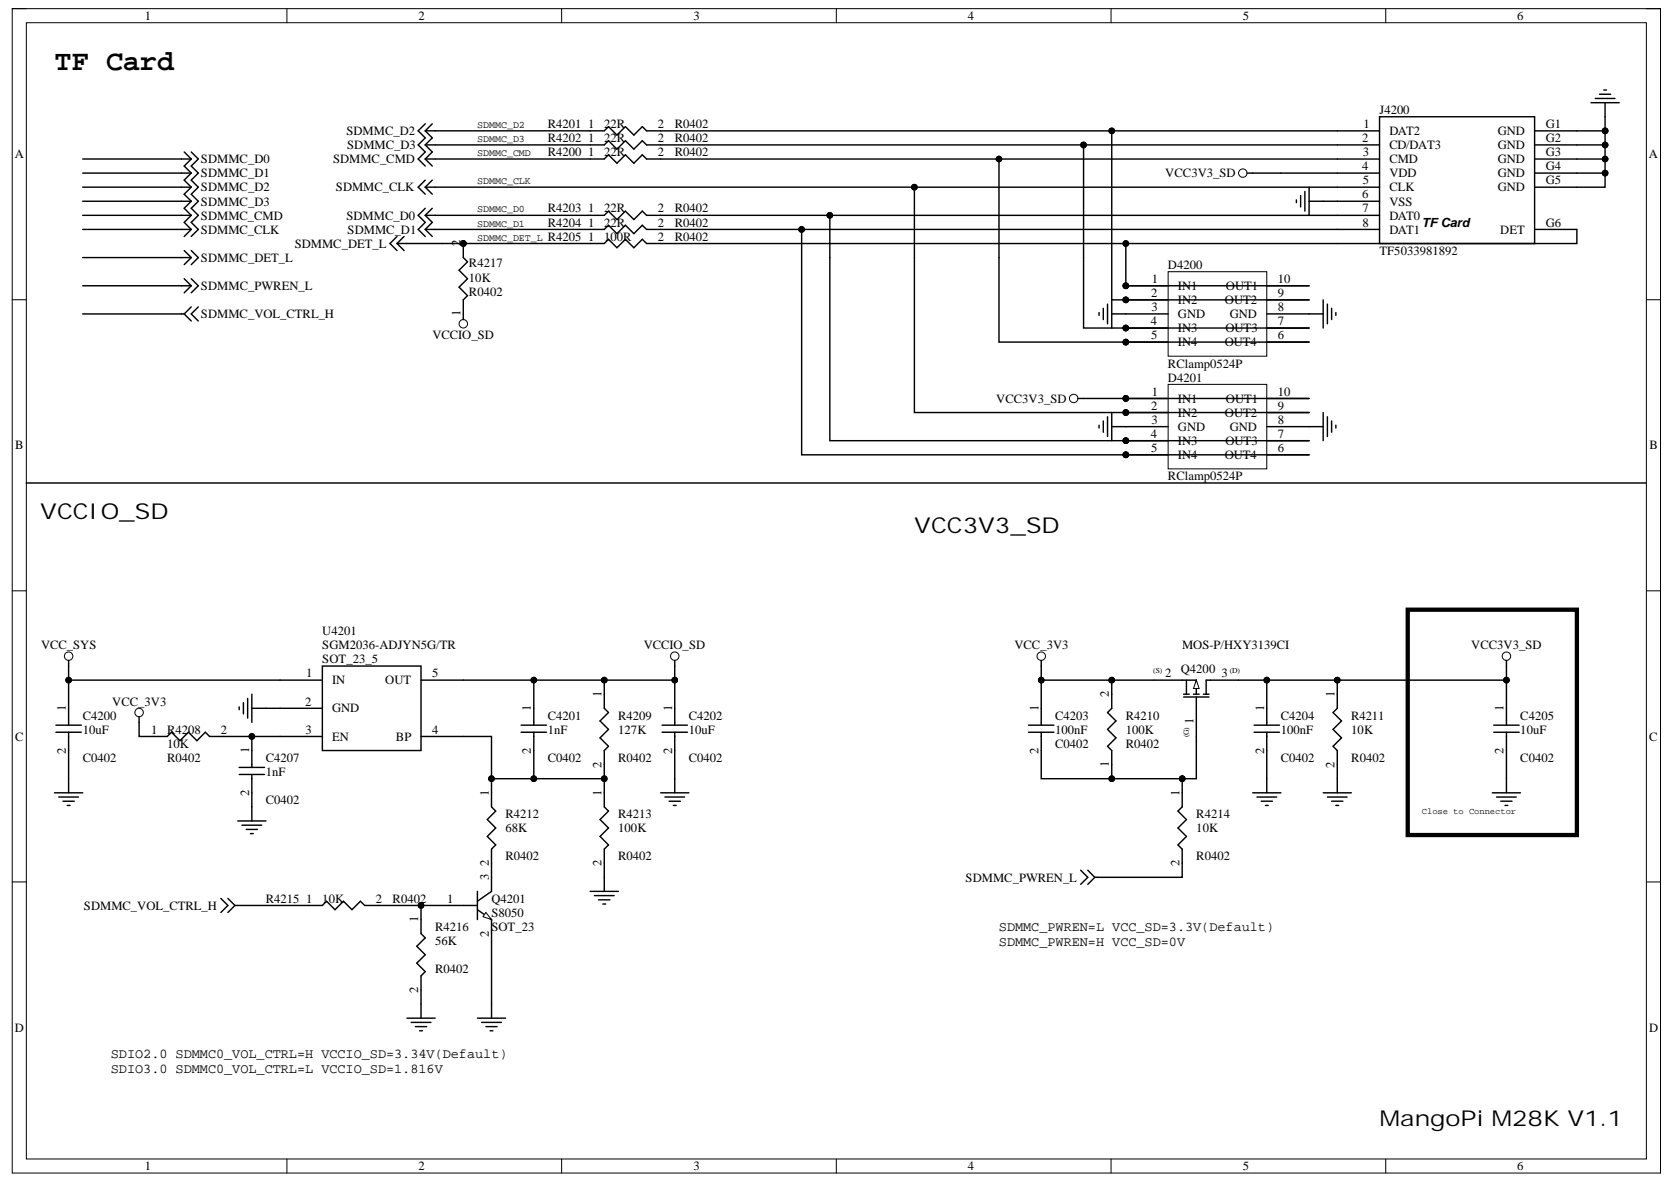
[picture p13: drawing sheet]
<svg xmlns="http://www.w3.org/2000/svg" width="297mm" height="210mm" viewBox="0 0 297 210" stroke-linecap="round" stroke-linejoin="round" font-family="sans-serif">
<defs><g id="words">
<text font-size="5.1" x="9.7" y="12.5">TF Card</text>
<g font-size="3.9">
<text x="7.1" y="92.1">VCCIO_SD</text>
<text x="162.2" y="94.6">VCC3V3_SD</text>
<text x="244.8" y="199.8">MangoPi M28K V1.1</text>
</g>
<g font-size="2.4">
<text x="177.3" y="165.2">SDMMC_PWREN=L VCC_SD=3.3V(Default)</text>
<text x="177.3" y="167.9">SDMMC_PWREN=H VCC_SD=0V</text>
<text x="19.7" y="187.6">SDIO2.0 SDMMC0_VOL_CTRL=H VCCIO_SD=3.34V(Default)</text>
<text x="19.7" y="190.4">SDIO3.0 SDMMC0_VOL_CTRL=L VCCIO_SD=1.816V</text>
</g>
<g font-size="2.2">
<text x="25.7" y="3.5">1</text>
<text x="74.2" y="3.5">2</text>
<text x="123.1" y="3.5">3</text>
<text x="171.7" y="3.5">4</text>
<text x="220.5" y="3.5">5</text>
<text x="269.2" y="3.5">6</text>
<text x="61.5" y="24">SDMMC_D2</text>
<text x="97.2" y="22.7">R4201</text>
<text x="104.4" y="22.7">1</text>
<text x="107.2" y="22.7">22R</text>
<text x="116.7" y="22.7">2</text>
<text x="119.7" y="22.7">R0402</text>
<text x="241.9" y="22.7">1</text>
<text x="244.8" y="20.2">J4200</text>
<text x="246.5" y="24">DAT2</text>
<text x="265.8" y="24">GND</text>
<text x="274.3" y="22.7">G1</text>
<text x="2.6" y="28.1">A</text>
<text x="35.7" y="29">SDMMC_D0</text>
<text x="59.1" y="29">SDMMC_CMD</text>
<text x="61.6" y="26.5">SDMMC_D3</text>
<text x="97.2" y="25.2">R4202</text>
<text x="97.2" y="27.7">R4200</text>
<text x="104.4" y="25.2">1</text>
<text x="104.4" y="27.7">1</text>
<text x="107.2" y="25.2">22R</text>
<text x="107.2" y="27.7">22R</text>
<text x="116.7" y="25.2">2</text>
<text x="116.7" y="27.7">2</text>
<text x="119.7" y="25.2">R0402</text>
<text x="119.7" y="27.7">R0402</text>
<text x="241.7" y="25.2">2</text>
<text x="241.8" y="27.7">3</text>
<text x="246.5" y="26.5">CD/DAT3</text>
<text x="246.5" y="29">CMD</text>
<text x="265.8" y="26.5">GND</text>
<text x="265.8" y="29">GND</text>
<text x="274.3" y="25.2">G2</text>
<text x="274.3" y="27.7">G3</text>
<text x="292.6" y="28.1">A</text>
<text x="35.7" y="31.5">SDMMC_D1</text>
<text x="35.7" y="34">SDMMC_D2</text>
<text x="59.6" y="34">SDMMC_CLK</text>
<text x="206.8" y="31.5">VCC3V3_SD</text>
<text x="241.7" y="30.2">4</text>
<text x="241.7" y="35.2">6</text>
<text x="241.8" y="32.7">5</text>
<text x="246.5" y="31.5">VDD</text>
<text x="246.5" y="34">CLK</text>
<text x="265.8" y="31.5">GND</text>
<text x="265.8" y="34">GND</text>
<text x="274.3" y="30.2">G4</text>
<text x="274.3" y="32.7">G5</text>
<text x="35.7" y="36.5">SDMMC_D3</text>
<text x="35.7" y="39">SDMMC_CMD</text>
<text x="35.7" y="41.5">SDMMC_CLK</text>
<text x="61.5" y="39">SDMMC_D0</text>
<text x="61.7" y="41.5">SDMMC_D1</text>
<text x="97.2" y="37.7">R4203</text>
<text x="97.2" y="40.2">R4204</text>
<text x="104.4" y="37.7">1</text>
<text x="104.4" y="40.2">1</text>
<text x="107.2" y="37.7">22R</text>
<text x="107.2" y="40.2">22R</text>
<text x="116.7" y="37.7">2</text>
<text x="116.7" y="40.2">2</text>
<text x="119.7" y="37.7">R0402</text>
<text x="119.7" y="40.2">R0402</text>
<text x="241.8" y="37.7">7</text>
<text x="241.8" y="40.2">8</text>
<text x="246.5" y="36.5">VSS</text>
<text x="246.5" y="39">DAT0</text>
<text x="246.5" y="41.5">DAT1</text>
<text x="252.3" y="40.2">TF Card</text>
<text x="266.2" y="41.5">DET</text>
<text x="274.3" y="40.2">G6</text>
<text x="35.7" y="46.4">SDMMC_DET_L</text>
<text x="52.3" y="44">SDMMC_DET_L</text>
<text x="81.7" y="43.7" transform="rotate(-90 81.7 43.7)">2</text>
<text x="83.2" y="47.5">R4217</text>
<text x="97.2" y="42.7">R4205</text>
<text x="104.4" y="42.7">1</text>
<text x="107.2" y="42.7">100R</text>
<text x="116.7" y="42.7">2</text>
<text x="119.7" y="42.7">R0402</text>
<text x="207.2" y="47.7">D4200</text>
<text x="244.8" y="45.2">TF5033981892</text>
<text x="35.7" y="51.5">SDMMC_PWREN_L</text>
<text x="83.2" y="52.4">R0402</text>
<text x="83.2" y="50">10K</text>
<text x="204.2" y="52.7">2</text>
<text x="204.4" y="50.2">1</text>
<text x="209" y="51.5">IN1</text>
<text x="209" y="54">IN2</text>
<text x="217.4" y="54">OUT2</text>
<text x="217.5" y="51.5">OUT1</text>
<text x="226.7" y="52.7">9</text>
<text x="226.7" y="50.2">10</text>
<text x="35.7" y="56.5">SDMMC_VOL_CTRL_H</text>
<text x="81.7" y="56" transform="rotate(-90 81.7 56)">1</text>
<text x="204.2" y="57.7">4</text>
<text x="204.3" y="55.2">3</text>
<text x="209" y="56.5">GND</text>
<text x="209" y="59">IN3</text>
<text x="217.4" y="59">OUT3</text>
<text x="218.2" y="56.5">GND</text>
<text x="226.7" y="57.7">7</text>
<text x="226.7" y="55.2">8</text>
<text x="76.7" y="60.2">VCCIO_SD</text>
<text x="204.3" y="60.2">5</text>
<text x="207.2" y="65.2">RClamp0524P</text>
<text x="209" y="61.4">IN4</text>
<text x="217.3" y="61.4">OUT4</text>
<text x="226.7" y="60.2">6</text>
<text x="176.8" y="71.5">VCC3V3_SD</text>
<text x="204.4" y="70.2">1</text>
<text x="207.2" y="67.7">D4201</text>
<text x="209" y="71.5">IN1</text>
<text x="217.5" y="71.5">OUT1</text>
<text x="226.7" y="70.2">10</text>
<text x="204.2" y="77.7">4</text>
<text x="204.2" y="72.7">2</text>
<text x="204.3" y="75.2">3</text>
<text x="209" y="74">IN2</text>
<text x="209" y="76.5">GND</text>
<text x="217.4" y="74">OUT2</text>
<text x="218.2" y="76.5">GND</text>
<text x="226.7" y="77.7">7</text>
<text x="226.7" y="75.2">8</text>
<text x="226.7" y="72.7">9</text>
<text x="2.7" y="79.7">B</text>
<text x="204.3" y="80.2">5</text>
<text x="209" y="78.9">IN3</text>
<text x="209" y="81.4">IN4</text>
<text x="217.3" y="81.4">OUT4</text>
<text x="217.4" y="78.9">OUT3</text>
<text x="226.7" y="80.2">6</text>
<text x="292.7" y="79.7">B</text>
<text x="207.2" y="85.2">RClamp0524P</text>
<text x="57.2" y="112.7">U4201</text>
<text x="7.3" y="115.2">VCC_SYS</text>
<text x="57.2" y="117.7">SOT_23_5</text>
<text x="57.2" y="115.2">SGM2036-ADJYN5G/TR</text>
<text x="114.2" y="115.2">VCCIO_SD</text>
<text x="180" y="115.2">VCC_3V3</text>
<text x="209.5" y="119.4">Q4200</text>
<text x="209.7" y="115.2">MOS-P/HXY3139CI</text>
<text x="261.1" y="115.2">VCC3V3_SD</text>
<text x="19.9" y="125.2">VCC_3V3</text>
<text x="54.1" y="125.2">2</text>
<text x="54.3" y="120.2">1</text>
<text x="58.9" y="121.4">IN</text>
<text x="68.4" y="121.4">OUT</text>
<text x="76.7" y="120.2">5</text>
<text x="106.7" y="123.7" transform="rotate(-90 106.7 123.7)">1</text>
<text x="196.8" y="123.7" transform="rotate(-90 196.8 123.7)">2</text>
<text x="206.7" y="120.2">2</text>
<text x="216.8" y="120.2">3</text>
<text x="236.8" y="123.7" transform="rotate(-90 236.8 123.7)">1</text>
<text x="2.7" y="131.4">C</text>
<text x="11.7" y="126.2" transform="rotate(-90 11.7 126.2)">1</text>
<text x="14.7" y="127.7">C4200</text>
<text x="14.7" y="130.2">10uF</text>
<text x="26.8" y="130.2">1</text>
<text x="29.7" y="130.2">R4208</text>
<text x="39.2" y="130.2">2</text>
<text x="54.2" y="130.2">3</text>
<text x="58.9" y="126.4">GND</text>
<text x="58.9" y="131.4">EN</text>
<text x="70.3" y="131.4">BP</text>
<text x="76.7" y="130.2">4</text>
<text x="94.2" y="126.2" transform="rotate(-90 94.2 126.2)">1</text>
<text x="97.2" y="127.7">C4201</text>
<text x="97.2" y="130.2">1nF</text>
<text x="109.7" y="127.7">R4209</text>
<text x="109.7" y="130.2">127K</text>
<text x="119.3" y="126.2" transform="rotate(-90 119.3 126.2)">1</text>
<text x="122.2" y="127.7">C4202</text>
<text x="122.2" y="130.2">10uF</text>
<text x="184.3" y="126.2" transform="rotate(-90 184.3 126.2)">1</text>
<text x="187.2" y="127.7">C4203</text>
<text x="187.2" y="130.2">100nF</text>
<text x="199.8" y="127.7">R4210</text>
<text x="199.8" y="130.2">100K</text>
<text x="211.8" y="128.5" transform="rotate(-90 211.8 128.5)">1</text>
<text x="224.3" y="126.2" transform="rotate(-90 224.3 126.2)">1</text>
<text x="227.3" y="127.7">C4204</text>
<text x="227.3" y="130.2">100nF</text>
<text x="239.8" y="127.7">R4211</text>
<text x="239.8" y="130.2">10K</text>
<text x="266.8" y="126.2" transform="rotate(-90 266.8 126.2)">1</text>
<text x="269.8" y="127.7">C4205</text>
<text x="269.8" y="130.2">10uF</text>
<text x="292.7" y="131.4">C</text>
<text x="11.7" y="133.7" transform="rotate(-90 11.7 133.7)">2</text>
<text x="14.7" y="135.2">C0402</text>
<text x="29.7" y="135.2">R0402</text>
<text x="29.7" y="132.7">10K</text>
<text x="44.2" y="133.7" transform="rotate(-90 44.2 133.7)">1</text>
<text x="47.2" y="135.2">C4207</text>
<text x="47.2" y="137.7">1nF</text>
<text x="94.2" y="133.7" transform="rotate(-90 94.2 133.7)">2</text>
<text x="97.2" y="135.2">C0402</text>
<text x="106.7" y="136.2" transform="rotate(-90 106.7 136.2)">2</text>
<text x="109.7" y="135.2">R0402</text>
<text x="119.3" y="133.7" transform="rotate(-90 119.3 133.7)">2</text>
<text x="122.2" y="135.2">C0402</text>
<text x="184.3" y="133.7" transform="rotate(-90 184.3 133.7)">2</text>
<text x="187.2" y="132.7">C0402</text>
<text x="196.8" y="136" transform="rotate(-90 196.8 136)">1</text>
<text x="199.8" y="132.7">R0402</text>
<text x="224.3" y="133.7" transform="rotate(-90 224.3 133.7)">2</text>
<text x="227.3" y="135.2">C0402</text>
<text x="236.8" y="136.2" transform="rotate(-90 236.8 136.2)">2</text>
<text x="239.8" y="135.2">R0402</text>
<text x="266.8" y="133.7" transform="rotate(-90 266.8 133.7)">2</text>
<text x="269.8" y="135.2">C0402</text>
<text x="44.2" y="141.2" transform="rotate(-90 44.2 141.2)">2</text>
<text x="47.2" y="142.7">C0402</text>
<text x="86.7" y="141.2" transform="rotate(-90 86.7 141.2)">1</text>
<text x="106.7" y="141.2" transform="rotate(-90 106.7 141.2)">1</text>
<text x="209.3" y="141.2" transform="rotate(-90 209.3 141.2)">1</text>
<text x="89.7" y="145.2">R4212</text>
<text x="89.7" y="147.7">68K</text>
<text x="109.7" y="145.2">R4213</text>
<text x="109.7" y="147.7">100K</text>
<text x="212.3" y="145.2">R4214</text>
<text x="212.3" y="147.7">10K</text>
<text x="86.7" y="153.7" transform="rotate(-90 86.7 153.7)">2</text>
<text x="89.7" y="152.7">R0402</text>
<text x="106.7" y="153.7" transform="rotate(-90 106.7 153.7)">2</text>
<text x="109.7" y="152.7">R0402</text>
<text x="209.3" y="153.7" transform="rotate(-90 209.3 153.7)">2</text>
<text x="212.3" y="152.7">R0402</text>
<text x="14.9" y="161.4">SDMMC_VOL_CTRL_H</text>
<text x="47.2" y="160.2">R4215</text>
<text x="54.3" y="160.2">1</text>
<text x="57.2" y="160.2">10K</text>
<text x="66.7" y="160.2">2</text>
<text x="69.7" y="160.2">R0402</text>
<text x="79.4" y="160.2">1</text>
<text x="86.7" y="156.2" transform="rotate(-90 86.7 156.2)">3</text>
<text x="87.2" y="160.2">Q4201</text>
<text x="171.3" y="156.4">SDMMC_PWREN_L</text>
<text x="74.2" y="163.6" transform="rotate(-90 74.2 163.6)">1</text>
<text x="77.2" y="165.2">R4216</text>
<text x="77.2" y="167.7">56K</text>
<text x="86.7" y="166.2" transform="rotate(-90 86.7 166.2)">2</text>
<text x="87.2" y="165.2">SOT_23</text>
<text x="87.2" y="162.7">S8050</text>
<text x="77.2" y="172.6">R0402</text>
<text x="74.2" y="176.2" transform="rotate(-90 74.2 176.2)">2</text>
<text x="2.6" y="183.1">D</text>
<text x="292.6" y="183.1">D</text>
<text x="25.7" y="207.6">1</text>
<text x="74.2" y="207.6">2</text>
<text x="123.1" y="207.6">3</text>
<text x="171.7" y="207.6">4</text>
<text x="220.5" y="207.6">5</text>
<text x="269.2" y="207.6">6</text>
</g>
<g font-size="1.8">
<text x="84.7" y="22.7">SDMMC_D2</text>
<text x="84.7" y="27.7">SDMMC_CMD</text>
<text x="84.7" y="25.2">SDMMC_D3</text>
<text x="84.7" y="32.7">SDMMC_CLK</text>
<text x="84.7" y="40.2">SDMMC_D1</text>
<text x="84.7" y="37.7">SDMMC_D0</text>
<text x="84.7" y="42.7">SDMMC_DET_L</text>
</g>
<text font-size="1.6" x="252.3" y="144.5">Close to Connector</text>
<g font-size="1.4">
<text x="204.6" y="119.4">(S)</text>
<text x="218.2" y="119.4">(D)</text>
<text x="211" y="130.8" transform="rotate(-90 211 130.8)">(G)</text>
</g>
</g></defs>
<g fill="none" stroke="#000" stroke-width=".18">
<path d="M2.2 1.5h292.4v206.6h-292.4zM2.2 1.5h2.5M4.7 4h287.4v201.6h-287.4zM50.9 1.5v2.5M99.7 1.5v2.5M148.4 1.5v2.5M197.1 1.5v2.5M245.9 1.5v2.5M292.1 1.5h2.5v2.5M2.2 53.2h2.5M292.1 53.2h2.5M2.2 104.8h2.5"/>
<path d="M292.1 104.8h2.5M2.2 156.5h2.5M292.1 156.5h2.5M50.9 205.6v2.5M99.7 205.6v2.5M148.4 205.6v2.5M197.1 205.6v2.5M245.9 205.6v2.5M294.6 205.6v2.5"/>
<circle cx="107.2" cy="120.7" r=".5"/>
<circle cx="184.8" cy="120.7" r=".5"/>
<circle cx="237.3" cy="120.7" r=".5"/>
<circle cx="74.7" cy="160.7" r=".5"/>
</g>
<g fill="#000">
<circle cx="107.2" cy="120.7" r=".5"/>
<circle cx="184.8" cy="120.7" r=".5"/>
<circle cx="237.3" cy="120.7" r=".5"/>
<circle cx="74.7" cy="160.7" r=".5"/>
</g>
<path d="M57.2 118.2h17.5v15h-17.5z" fill-rule="evenodd" fill="#fff"/>
<g fill="none" stroke="#000" stroke-width=".25">
<path d="M104.7 38.2h2.5l.8-.7 1.5 1.5 1.5-1.5 1.5 1.5 1.5-1.5 .7 .7h2.5M104.7 43.2h2.5l.8-.7 1.5 1.5 1.5-1.5 1.5 1.5 1.5-1.5 .7 .7h2.5M104.7 40.7h2.5l.8-.7 1.5 1.5 1.5-1.5 1.5 1.5 1.5-1.5 .7 .7h2.5M57.2 118.2h17.5v15h-17.5zM49.7 120.7h7.5M49.7 125.7h7.5M49.7 130.7h7.5M74.7 120.7h7.5M74.7 130.7h7.5M92.5 129.9h4.5M92.5 128.7h4.5M94.7 125.7v3"/>
<path d="M94.7 129.9v3.3M107.2 123.2v2.5l.8 .7-1.5 1.5 1.5 1.5-1.5 1.5 1.5 1.5-.8 .8v2.5M197.3 123.2v2.5l-.8 .7 1.5 1.5-1.5 1.5 1.5 1.5-1.5 1.5 .8 .8v2.5M222.5 129.9h4.5M222.5 128.7h4.5M224.8 125.7v3M224.8 129.9v3.3M265.1 129.9h4.5M265.1 128.7h4.5M267.3 125.7v3M267.3 129.9v3.3M84.7 158.2v5"/>
<path d="M87.2 155.7v2.5l-2.5 1.7M107.2 140.7v2.5l.8 .7-1.5 1.5 1.5 1.5-1.5 1.5 1.5 1.5-.8 .8v2.5M209.8 140.7v2.5l-.8 .7 1.5 1.5-1.5 1.5 1.5 1.5-1.5 1.5 .8 .8v2.5M79.7 160.7h5M84.7 161.4l2.5 1.8v2.5"/>
</g>
<path d="M86.2 161.9l1 1.3-1.5-.5z" fill="#fff"/>
<g fill="none" stroke="#000" stroke-width=".18">
<path d="M86.2 161.9l1 1.3-1.5-.5z"/>
<circle cx="220.5" cy="30.7" r=".75"/>
<circle cx="119.7" cy="116.4" r=".75"/>
<circle cx="184.8" cy="116.4" r=".75"/>
<circle cx="267.3" cy="116.4" r=".75"/>
<circle cx="24.7" cy="126.4" r=".75"/>
</g>
<g fill="none" stroke="#000" stroke-width=".25">
<path d="M282.3 18.2h5M283.1 17.5h3.5M283.8 16.7h2M284.6 16h.5M284.8 18.2v2.5M32.2 28.2h1.7M32.2 30.7h1.7M32.2 35.7h1.7M32.2 33.2h1.7M32.2 38.2h1.7M32.7 27l1.2 1.2M33.9 28.2l-1.2 1.3 1.2 1.2"/>
<path d="M33.9 27l1.3 1.2-1.3 1.3 1.3 1.2-1.3 1.3 1.3 1.2-1.3 1.3 1.3 1.2-1.3 1.3 1.3 1.2-1.3 1.3 1.3 1.2-1.3 1.3M33.9 30.7l-1.2 1.3 1.2 1.2M33.9 33.2l-1.2 1.3 1.2 1.2M33.9 35.7l-1.2 1.3 1.2 1.2M33.9 38.2l-1.2 1.3 1.2 1.2M104.7 25.7h2.5l.8-.7 1.5 1.5 1.5-1.5 1.5 1.5 1.5-1.5 .7 .7h2.5M104.7 23.2h2.5l.8-.7 1.5 1.5 1.5-1.5 1.5 1.5 1.5-1.5 .7 .7h2.5M104.7 28.2h2.5l.8-.7 1.5 1.5 1.5-1.5 1.5 1.5 1.5-1.5 .7 .7h2.5M221.3 30.7h1M230 35.5v.5M230.8 34.7v2M231.5 34v3.5"/>
<path d="M232.3 33.2v5M232.3 35.7h2.5M32.2 50.7h1.7M32.2 45.7h1.7M32.2 40.7h1.7M32.7 49.5l1.2 1.2M32.7 44.5l1.2 1.2M33.9 50.7l-1.2 1.3M33.9 49.5l1.3 1.2-1.3 1.3M33.9 45.7l-1.2 1.3M33.9 44.5l1.3 1.2-1.3 1.3M33.9 40.7l-1.2 1.3"/>
<path d="M4.7 85.7h287.4M119.7 117.2v1M184.8 117.2v1M267.3 117.2v1M12.2 138.2v2.5M24.7 127.2v1M27.2 130.7h2.5l.7-.8 1.5 1.5 1.5-1.5 1.5 1.5 1.5-1.5 .8 .8h2.5M42.4 137.4h4.5M42.4 136.2h4.5M42.4 125.4v.5M43.2 124.7v2M43.9 123.9v3.5"/>
<path d="M44.7 123.2v5M44.7 133.2v3M44.7 137.4v3.3M44.7 125.7h2.5M119.7 138.2v2.5M182.5 129.9h4.5M182.5 128.7h4.5M184.8 125.7v3M184.8 129.9v3.3M224.8 138.2v2.5M237.3 123.2v2.5l-.8 .7 1.5 1.5-1.5 1.5 1.5 1.5-1.5 1.5 .8 .8v2.5M237.3 138.2v2.5"/>
<path d="M267.3 138.2v2.5M9.7 140.7h5M10.4 141.4h3.5M11.2 142.2h2M11.9 142.9h.5M39.2 159.4l1.2 1.3-1.2 1.2M40.4 159.4l1.3 1.3M42.2 145.7h5M42.9 146.4h3.5M43.7 147.2h2M44.4 147.9h.5M44.7 143.2v2.5"/>
<path d="M87.2 140.7v2.5l.8 .7-1.5 1.5 1.5 1.5-1.5 1.5 1.5 1.5-.8 .8v2.5M104.7 158.2h5M105.5 158.9h3.5M106.2 159.7h2M107.2 155.7v2.5M117.2 140.7h5M118 141.4h3.5M118.7 142.2h2M119.5 142.9h.5M191.8 154.4l1.2 1.3-1.2 1.2M193 154.4l1.3 1.3M194.3 155.7l-1.3 1.2"/>
<path d="M194.3 155.7h.5M222.3 140.7h5M223 141.4h3.5M223.8 142.2h2M224.5 142.9h.5M234.8 140.7h5M235.5 141.4h3.5M236.3 142.2h2M237 142.9h.5M264.8 140.7h5M265.5 141.4h3.6M266.3 142.2h2"/>
<path d="M267.1 142.9h.4M41.7 160.7h.5M41.7 160.7l-1.3 1.2M54.7 160.7h2.5l.7-.8 1.5 1.5 1.5-1.5 1.6 1.5 1.5-1.5 .7 .8h2.5M74.7 163.2v2.5l.8 .7-1.5 1.5 1.5 1.5-1.5 1.5 1.5 1.5-.8 .8v2.5M74.7 178.2v2.5M87.2 178.2v2.5M107 160.4h.5M72.2 180.7h5M73 181.4h3.5M73.7 182.2h2M74.5 182.9h.5"/>
<path d="M84.7 180.7h5M85.5 181.4h3.5M86.2 182.2h2M87 182.9h.5"/>
</g>
<path d="M249.8 108.2h30v40h-30z" fill="none" stroke="#000" stroke-width=".76"/>
<path d="M244.8 20.7h27.5v22.5h-27.5z" fill-rule="evenodd" fill="#fff"/>
<g fill="none" stroke="#000" stroke-width=".25">
<path d="M75.5 23.2h1.7M75.5 25.7h1.7M75.5 28.2h1.7M75.5 33.2h1.7M75.5 38.2h1.7M75.5 37l-1.3 1.2 1.3 1.3-1.3 1.2 1.3 1.3M75.5 38.2l1.2 1.3-1.2 1.2M75.5 23.2l1.2 1.3-1.2 1.2M75.5 22l-1.3 1.2 1.3 1.3-1.3 1.2 1.3 1.3-1.3 1.2 1.3 1.3M75.5 25.7l1.2 1.3-1.2 1.2M75.5 28.2l1.2 1.3M75.5 33.2l1.2 1.3"/>
<path d="M75.5 32l-1.3 1.2 1.3 1.3M76.7 37l-1.2 1.2M76.7 22l-1.2 1.2M76.7 32l-1.2 1.2M237.3 23.2h7.5M237.3 25.7h7.5M237.3 28.2h7.5M237.3 30.7h7.5M237.3 33.2h7.5M237.3 35.7h7.5M237.3 38.2h7.5M244.8 20.7h27.5v22.5h-27.5z"/>
<path d="M272.3 23.2h7.5M272.3 25.7h7.5M272.3 28.2h7.5M272.3 30.7h7.5M272.3 33.2h7.5M32.2 55.7h.5M32.7 55.7l1.2 1.3M33.9 54.5l-1.2 1.2M35.2 54.5l-1.3 1.2 1.3 1.3M70.5 43.2l1.2 1.3M70.5 42l-1.3 1.2 1.3 1.3M70.5 43.2h1.7"/>
<path d="M71.7 42l-1.2 1.2M75.5 40.7h1.7M75.5 40.7l1.2 1.3M82.2 43.2v2.5l.8 .8-1.5 1.5 1.5 1.5-1.5 1.5 1.5 1.5-.8 .7v3.5M237.3 40.7h7.5M272.3 40.7h7.5M12.2 117.2v1M204.8 120.7h7.5v2.5M210 123.7h4.5M210 123.2h1M210.5 120.7v2.5M211.8 123.2h1"/>
<path d="M212.3 123.7v7M213.5 123.2h1M214 120.7v2.5M214.8 120.7h5"/>
</g>
<g fill="none" stroke="#000" stroke-width=".18">
<circle cx="82.2" cy="43.2" r=".5"/>
<circle cx="82.2" cy="57.5" r=".75"/>
<circle cx="12.2" cy="116.4" r=".75"/>
</g>
<circle cx="82.2" cy="43.2" r=".5" fill="#000"/>
<path d="M212.3 120.7l.5 1.5h-1z" fill="#fff"/>
<g fill="none" stroke="#000" stroke-width=".18">
<path d="M212.3 120.7l.5 1.5h-1z"/>
<circle cx="199.8" cy="53.2" r=".5"/>
<circle cx="199.8" cy="58.2" r=".5"/>
<circle cx="199.8" cy="50.7" r=".5"/>
<circle cx="199.8" cy="60.7" r=".5"/>
</g>
<path d="M214 120.7h.8" fill="none" stroke="#000" stroke-width=".25"/>
<g fill="#000">
<circle cx="199.8" cy="53.2" r=".5"/>
<circle cx="199.8" cy="58.2" r=".5"/>
<circle cx="199.8" cy="50.7" r=".5"/>
<circle cx="199.8" cy="60.7" r=".5"/>
</g>
<path d="M207.3 48.2h17.5v15h-17.5z" fill-rule="evenodd" fill="#fff"/>
<g fill="none" stroke="#000" stroke-width=".18">
<path d="M207.3 48.2h17.5v15h-17.5z"/>
<circle cx="199.8" cy="53.2" r=".5"/>
<circle cx="199.8" cy="58.2" r=".5"/>
<circle cx="199.8" cy="50.7" r=".5"/>
<circle cx="199.8" cy="73.2" r=".5"/>
<circle cx="199.8" cy="78.2" r=".5"/>
<circle cx="199.8" cy="60.7" r=".5"/>
<circle cx="199.8" cy="70.7" r=".5"/>
<circle cx="199.8" cy="80.7" r=".5"/>
</g>
<path d="M199.8 50.7h7.5M199.8 53.2h7.5M199.8 55.7h7.5M199.8 58.2h7.5M224.8 50.7h7.5M224.8 53.2h7.5M224.8 55.7h7.5M224.8 58.2h7.5M199.8 60.7h7.5M224.8 60.7h7.5" fill="none" stroke="#000" stroke-width=".25"/>
<g fill="#000">
<circle cx="199.8" cy="53.2" r=".5"/>
<circle cx="199.8" cy="58.2" r=".5"/>
<circle cx="199.8" cy="50.7" r=".5"/>
<circle cx="199.8" cy="73.2" r=".5"/>
<circle cx="199.8" cy="78.2" r=".5"/>
<circle cx="199.8" cy="60.7" r=".5"/>
<circle cx="199.8" cy="70.7" r=".5"/>
<circle cx="199.8" cy="80.7" r=".5"/>
</g>
<path d="M207.3 68.2h17.5v15h-17.5z" fill-rule="evenodd" fill="#fff"/>
<g fill="none" stroke="#000" stroke-width=".18">
<path d="M207.3 68.2h17.5v15h-17.5z"/>
<circle cx="147.2" cy="38.2" r=".5"/>
<circle cx="162.2" cy="33.2" r=".5"/>
<circle cx="177.3" cy="28.2" r=".5"/>
<circle cx="192.3" cy="25.7" r=".5"/>
<circle cx="197.3" cy="23.2" r=".5"/>
<circle cx="284.8" cy="28.2" r=".5"/>
<circle cx="284.8" cy="23.2" r=".5"/>
<circle cx="284.8" cy="25.7" r=".5"/>
<circle cx="284.8" cy="30.7" r=".5"/>
<circle cx="82.2" cy="43.2" r=".5"/>
<circle cx="142.2" cy="40.7" r=".5"/>
<circle cx="199.8" cy="43.2" r=".5"/>
<circle cx="199.8" cy="53.2" r=".5"/>
<circle cx="199.8" cy="58.2" r=".5"/>
<circle cx="199.8" cy="50.7" r=".5"/>
<circle cx="190.5" cy="70.7" r=".75"/>
<circle cx="199.8" cy="73.2" r=".5"/>
<circle cx="199.8" cy="78.2" r=".5"/>
<circle cx="199.8" cy="60.7" r=".5"/>
<circle cx="199.8" cy="70.7" r=".5"/>
<circle cx="199.8" cy="80.7" r=".5"/>
<circle cx="12.2" cy="120.7" r=".5"/>
<circle cx="44.7" cy="130.7" r=".5"/>
<circle cx="87.2" cy="138.2" r=".5"/>
<circle cx="94.7" cy="120.7" r=".5"/>
<circle cx="94.7" cy="138.2" r=".5"/>
<circle cx="107.2" cy="138.2" r=".5"/>
<circle cx="119.7" cy="120.7" r=".5"/>
<circle cx="197.3" cy="138.2" r=".5"/>
<circle cx="197.3" cy="120.7" r=".5"/>
<circle cx="209.8" cy="138.2" r=".5"/>
<circle cx="224.8" cy="120.7" r=".5"/>
<circle cx="267.3" cy="120.7" r=".5"/>
</g>
<g fill="none" stroke="#000" stroke-width=".25">
<path d="M14.7 35.7h17.5M14.7 38.2h17.5M14.7 28.2h17.5M14.7 33.2h17.5M14.7 30.7h17.5M77.2 38.2h27.5M77.2 25.7h27.5M77.2 28.2h27.5M77.2 33.2h85M77.2 23.2h27.5M117.2 38.2h30M117.2 23.2h120.1"/>
<path d="M117.2 25.7h75.1M117.2 28.2h60.1M197.3 23.2v30h35M222.3 30.7h15M234.8 35.7h2.5M237.3 28.2h-60v32.5h55M237.3 25.7h-45v32.5h40M237.3 33.2h-75v40h70h-7.5M237.3 38.2h-90.1v40h85.1h-7.5M279.8 25.7h5M279.8 28.2h5M279.8 23.2h5"/>
<path d="M279.8 30.7h5M284.8 23.2v10h-5M284.8 20.7v2.5M14.7 55.7h17.5M14.7 50.7h17.5M14.7 40.7h17.5M14.7 45.7h17.5M72.2 43.2h32.5M77.2 40.7h27.5M117.2 40.7h120.1M142.2 40.7v40h90.1h-7.5M195 55.5v.5"/>
<path d="M195.8 54.7v2M196.5 54v3.5M197.3 53.2v5M197.3 55.7h2.5M199.8 43.2v7.5h32.5M232.3 55.7h2.5M234.8 53.2v5M235.5 54v3.5M236.3 54.7v2M237 55.5v.5M279.8 40.7v2.5h-162.6M191.3 70.7h41h-7.5"/>
<path d="M195 75.4v.5M195.8 74.7v2M196.5 73.9v3.5M197.3 75.7h10M197.3 73.2v5M199.8 70.7h7.5M199.8 73.2h7.5M199.8 78.2h7.5M224.8 75.7h10M234.8 73.2v5M235.5 73.9v3.5M236.3 74.7v2"/>
<path d="M237 75.4v.5M199.8 80.7h7.5M12.2 118.2v2.5h37.5M119.7 118.2v2.5h-12.5M184.8 118.2v7.5M267.3 118.2v2.5h-42.5v5M9.9 129.9h4.5M9.9 128.7h4.5M12.2 120.7v8M12.2 129.9v8.3M24.7 128.2v2.5h2.5M39.7 130.7h10"/>
<path d="M44.7 130.7v2.5M47.2 125.7h2.5M82.2 120.7h12.5v5M82.2 130.7h5v10M94.7 120.7h12.5v2.5M94.7 133.2v5h-7.5M107.2 135.7v2.5h-12.5M107.2 138.2v2.5M117.5 129.9h4.5M117.5 128.7h4.5M119.7 120.7v8M119.7 129.9v8.3"/>
<path d="M184.8 133.2v5h12.5M184.8 120.7h12.5M197.3 135.7v2.5h12.5M204.8 120.7h-7.5v2.5M209.8 138.2v2.5M212.3 130.7v7.5h-2.5M219.8 120.7h5M224.8 133.2v5M237.3 120.7v2.5M237.3 135.7v2.5M267.3 120.7v5M267.3 133.2v5"/>
<path d="M44.7 140.7v2.5M87.2 153.2v2.5M107.2 153.2v2.5M209.8 153.2v2.5h-15M42.2 160.7h12.5M67.2 160.7h12.5M74.7 160.7v2.5M74.7 175.7v2.5M87.2 165.7v12.5"/>
</g>
<g fill="#000">
<circle cx="147.2" cy="38.2" r=".5"/>
<circle cx="162.2" cy="33.2" r=".5"/>
<circle cx="177.3" cy="28.2" r=".5"/>
<circle cx="192.3" cy="25.7" r=".5"/>
<circle cx="197.3" cy="23.2" r=".5"/>
<circle cx="284.8" cy="28.2" r=".5"/>
<circle cx="284.8" cy="23.2" r=".5"/>
<circle cx="284.8" cy="25.7" r=".5"/>
<circle cx="284.8" cy="30.7" r=".5"/>
<circle cx="82.2" cy="43.2" r=".5"/>
<circle cx="142.2" cy="40.7" r=".5"/>
<circle cx="199.8" cy="43.2" r=".5"/>
<circle cx="199.8" cy="53.2" r=".5"/>
<circle cx="199.8" cy="58.2" r=".5"/>
<circle cx="199.8" cy="50.7" r=".5"/>
<circle cx="199.8" cy="73.2" r=".5"/>
<circle cx="199.8" cy="78.2" r=".5"/>
<circle cx="199.8" cy="60.7" r=".5"/>
<circle cx="199.8" cy="70.7" r=".5"/>
<circle cx="199.8" cy="80.7" r=".5"/>
<circle cx="12.2" cy="120.7" r=".5"/>
<circle cx="44.7" cy="130.7" r=".5"/>
<circle cx="87.2" cy="138.2" r=".5"/>
<circle cx="94.7" cy="120.7" r=".5"/>
<circle cx="94.7" cy="138.2" r=".5"/>
<circle cx="107.2" cy="138.2" r=".5"/>
<circle cx="119.7" cy="120.7" r=".5"/>
<circle cx="197.3" cy="138.2" r=".5"/>
<circle cx="197.3" cy="120.7" r=".5"/>
<circle cx="209.8" cy="138.2" r=".5"/>
<circle cx="224.8" cy="120.7" r=".5"/>
<circle cx="267.3" cy="120.7" r=".5"/>
</g>
<use href="#words"/>
</svg>
